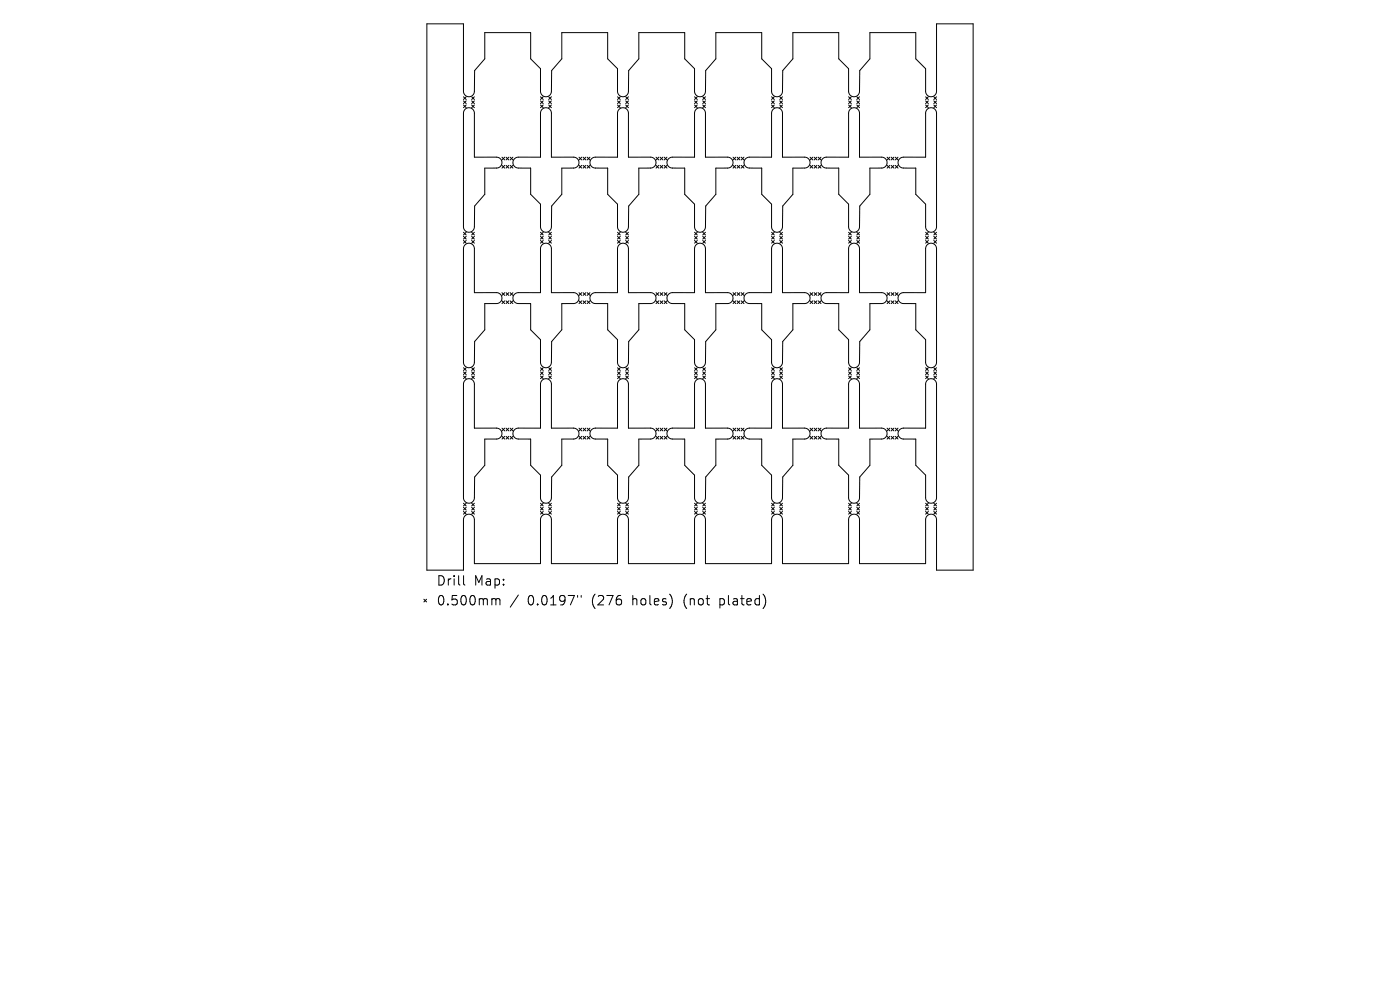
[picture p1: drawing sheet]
<svg xmlns="http://www.w3.org/2000/svg" width="297mm" height="210mm" viewBox="0 0 297 210" stroke-linecap="round" stroke-linejoin="round" font-family="sans-serif">
<defs><g id="words">
<g font-size="2.8">
<text x="92.5" y="124.5">Drill</text>
<text x="100.5" y="124.5">Map:</text>
<text x="92.5" y="128.7">0.500mm</text>
<text x="111.9" y="128.7">0.0197&quot;</text>
<text x="125.7" y="128.7">(276</text>
<text x="134.4" y="128.7">holes)</text>
<text x="145.5" y="128.7">(not</text>
<text x="153.3" y="128.7">plated)</text>
</g>
</g></defs>
<g fill="none" stroke="#000" stroke-width=".21">
<path d="M90.6 5.1h7.7v14.3a1.16 1.16 0 0 0 1.2 1.1 1.16 1.16 0 0 0 1.1-1.1l.1-4.4 2.1-2.5v-5.6h9.8v5.6l2.1 2.1v4.8a1.16 1.16 0 0 0 1.1 1.1 1.16 1.16 0 0 0 1.2-1.1v-4.4l2.2-2.5v-5.6h9.7v5.6l2.1 2.1v4.8a1.16 1.16 0 0 0 1.2 1.1 1.16 1.16 0 0 0 1.1-1.1l.1-4.4 2.1-2.5v-5.6h9.8v5.6l2 2.1v4.8a1.16 1.16 0 0 0 1.2 1.1 1.16 1.16 0 0 0 1.2-1.1v-4.4l2.2-2.5v-5.6h9.7v5.6l2.1 2.1v4.8a1.16 1.16 0 0 0 1.1 1.1 1.16 1.16 0 0 0 1.2-1.1l.1-4.4 2.1-2.5v-5.6h9.7v5.6l2.1 2.1v4.8a1.16 1.16 0 0 0 1.2 1.1 1.16 1.16 0 0 0 1.1-1.1l.1-4.4 2.1-2.5v-5.6h9.8v5.6l2.1 2.1v4.8a1.16 1.16 0 0 0 1.1 1.1 1.16 1.16 0 0 0 1.2-1.1v-14.3h7.7v115.8h-7.7v-10.7a1.16 1.16 0 0 0-1.2-1.1 1.16 1.16 0 0 0-1.1 1.1v9.4h-14.1v-9.4a1.16 1.16 0 0 0-1.1-1.1 1.16 1.16 0 0 0-1.2 1.1v9.4h-14v-9.4a1.16 1.16 0 0 0-1.2-1.1 1.16 1.16 0 0 0-1.1 1.1v9.4h-14v-9.4a1.16 1.16 0 0 0-1.2-1.1 1.16 1.16 0 0 0-1.2 1.1v9.4h-14v-9.4a1.16 1.16 0 0 0-1.1-1.1 1.16 1.16 0 0 0-1.2 1.1v9.4h-14v-9.4a1.16 1.16 0 0 0-1.2-1.1 1.16 1.16 0 0 0-1.1 1.1v9.4h-14.1v-9.4a1.16 1.16 0 0 0-1.1-1.1 1.16 1.16 0 0 0-1.2 1.1v10.7h-7.7zM98.3 20.5l.6 .6M98.3 21.4l.6 .6M98.3 22.3l.6 .5M98.7 23.2a1.16 1.16 0 0 1 1.2-.3 1.16 1.16 0 0 1 .7 1.1v9.3h4.7a1.16 1.16 0 0 1 1.2 1.2 1.16 1.16 0 0 1-1.2 1.2h-2.5v5.5l-2.1 2.5-.1 4.4a1.16 1.16 0 0 1-1.1 1.2 1.16 1.16 0 0 1-1.2-1.2v-24.1zM98.9 20.5l-.6 .6M98.9 21.4l-.6 .6M98.9 22.3l-.6 .5M100.1 22.3l.5 .5M100.1 20.5l.5 .6M100.1 21.4l.5 .6M100.6 20.5l-.5 .6"/>
<path d="M100.6 21.4l-.5 .6M100.6 22.3l-.5 .5M106.5 33.3l.6 .6M106.5 35.1l.6 .6M107.1 33.3l-.6 .6M107.1 35.1l-.6 .6M107.4 33.3l.5 .6M107.4 35.1l.5 .6M107.9 33.3l-.5 .6M107.9 35.1l-.5 .6M108.2 35.1l.6 .6M108.2 33.3l.6 .6"/>
<path d="M108.8 33.3l-.6 .6M108.8 35.1l-.6 .6M114.7 20.5l.5 .6M114.7 21.4l.5 .6M114.7 22.3l.5 .5M115 23.2a1.16 1.16 0 0 1 1.3-.3 1.16 1.16 0 0 1 .7 1.1v9.3h4.7a1.16 1.16 0 0 1 1.1 1.2 1.16 1.16 0 0 1-1.1 1.2h-2.5v5.5l-2.2 2.5v4.4a1.16 1.16 0 0 1-1.2 1.2 1.16 1.16 0 0 1-1.1-1.2v-4.8l-2.1-2.1v-5.5h-2.6a1.16 1.16 0 0 1-1.2-1.2 1.16 1.16 0 0 1 1.2-1.2h4.7v-9.3zM115.2 20.5l-.5 .6M115.2 21.4l-.5 .6M115.2 22.3l-.5 .5M116.4 22.3l.6 .5M116.4 20.5l.6 .6M116.4 21.4l.6 .6"/>
<path d="M117 20.5l-.6 .6M117 21.4l-.6 .6M117 22.3l-.6 .5M122.8 33.3l.6 .6M122.8 35.1l.6 .6M123.4 33.3l-.6 .6M123.4 35.1l-.6 .6M123.7 33.3l.6 .6M123.7 35.1l.6 .6M124.3 33.3l-.6 .6M124.3 35.1l-.6 .6M124.6 35.1l.5 .6"/>
<path d="M124.6 33.3l.5 .6M125.1 33.3l-.5 .6M125.1 35.1l-.5 .6M131 20.5l.6 .6M131 21.4l.6 .6M131 22.3l.6 .5M131.4 23.2a1.16 1.16 0 0 1 1.2-.3 1.16 1.16 0 0 1 .7 1.1v9.3h4.7a1.16 1.16 0 0 1 1.2 1.2 1.16 1.16 0 0 1-1.2 1.2h-2.5v5.5l-2.1 2.5-.1 4.4a1.16 1.16 0 0 1-1.1 1.2 1.16 1.16 0 0 1-1.2-1.2v-4.8l-2.1-2.1v-5.5h-2.6a1.16 1.16 0 0 1-1.2-1.2 1.16 1.16 0 0 1 1.2-1.2h4.7v-9.3zM131.6 20.5l-.6 .6M131.6 21.4l-.6 .6M131.6 22.3l-.6 .5M132.7 22.3l.6 .5M132.7 20.5l.6 .6"/>
<path d="M132.7 21.4l.6 .6M133.3 20.5l-.6 .6M133.3 21.4l-.6 .6M133.3 22.3l-.6 .5M139.2 33.3l.6 .6M139.2 35.1l.6 .6M139.8 33.3l-.6 .6M139.8 35.1l-.6 .6M140 33.3l.6 .6M140 35.1l.6 .6M140.6 33.3l-.6 .6M140.6 35.1l-.6 .6"/>
<path d="M140.9 35.1l.6 .6M140.9 33.3l.6 .6M141.5 33.3l-.6 .6M141.5 35.1l-.6 .6M147.3 20.5l.6 .6M147.3 21.4l.6 .6M147.3 22.3l.6 .5M147.7 23.2a1.16 1.16 0 0 1 1.3-.3 1.16 1.16 0 0 1 .7 1.1v9.3h4.7a1.16 1.16 0 0 1 1.1 1.2 1.16 1.16 0 0 1-1.1 1.2h-2.5v5.5l-2.2 2.5v4.4a1.16 1.16 0 0 1-1.2 1.2 1.16 1.16 0 0 1-1.2-1.2v-4.8l-2-2.1v-5.5h-2.7a1.16 1.16 0 0 1-1.1-1.2 1.16 1.16 0 0 1 1.1-1.2h4.7v-9.3zM147.9 20.5l-.6 .6M147.9 21.4l-.6 .6M147.9 22.3l-.6 .5M149.1 22.3l.6 .5"/>
<path d="M149.1 20.5l.6 .6M149.1 21.4l.6 .6M149.7 20.5l-.6 .6M149.7 21.4l-.6 .6M149.7 22.3l-.6 .5M155.5 33.3l.6 .6M155.5 35.1l.6 .6M156.1 33.3l-.6 .6M156.1 35.1l-.6 .6M156.4 33.3l.6 .6M156.4 35.1l.6 .6M157 33.3l-.6 .6"/>
<path d="M157 35.1l-.6 .6M157.3 35.1l.5 .6M157.3 33.3l.5 .6M157.8 33.3l-.5 .6M157.8 35.1l-.5 .6M163.7 20.5l.6 .6M163.7 21.4l.6 .6M163.7 22.3l.6 .5M164 23.2a1.16 1.16 0 0 1 1.3-.3 1.16 1.16 0 0 1 .7 1.1v9.3h4.7a1.16 1.16 0 0 1 1.2 1.2 1.16 1.16 0 0 1-1.2 1.2h-2.5v5.5l-2.1 2.5-.1 4.4a1.16 1.16 0 0 1-1.2 1.2 1.16 1.16 0 0 1-1.1-1.2v-4.8l-2.1-2.1v-5.5h-2.6a1.16 1.16 0 0 1-1.2-1.2 1.16 1.16 0 0 1 1.2-1.2h4.7v-9.3zM164.3 20.5l-.6 .6M164.3 21.4l-.6 .6M164.3 22.3l-.6 .5"/>
<path d="M165.4 22.3l.6 .5M165.4 20.5l.6 .6M165.4 21.4l.6 .6M166 20.5l-.6 .6M166 21.4l-.6 .6M166 22.3l-.6 .5M171.9 33.3l.5 .6M171.9 35.1l.5 .6M172.4 33.3l-.5 .6M172.4 35.1l-.5 .6M172.7 33.3l.6 .6M172.7 35.1l.6 .6"/>
<path d="M173.3 33.3l-.6 .6M173.3 35.1l-.6 .6M173.6 35.1l.6 .6M173.6 33.3l.6 .6M174.2 33.3l-.6 .6M174.2 35.1l-.6 .6M180 20.5l.6 .6M180 21.4l.6 .6M180 22.3l.6 .5M180.4 23.2a1.16 1.16 0 0 1 1.2-.3 1.16 1.16 0 0 1 .7 1.1v9.3h4.7a1.16 1.16 0 0 1 1.2 1.2 1.16 1.16 0 0 1-1.2 1.2h-2.5v5.5l-2.1 2.5-.1 4.4a1.16 1.16 0 0 1-1.1 1.2 1.16 1.16 0 0 1-1.2-1.2v-4.8l-2.1-2.1v-5.5h-2.6a1.16 1.16 0 0 1-1.1-1.2 1.16 1.16 0 0 1 1.1-1.2h4.7v-9.3zM180.6 20.5l-.6 .6M180.6 21.4l-.6 .6"/>
<path d="M180.6 22.3l-.6 .5M181.8 22.3l.5 .5M181.8 20.5l.5 .6M181.8 21.4l.5 .6M182.3 20.5l-.5 .6M182.3 21.4l-.5 .6M182.3 22.3l-.5 .5M188.2 33.3l.6 .6M188.2 35.1l.6 .6M188.8 33.3l-.6 .6M188.8 35.1l-.6 .6M189.1 33.3l.5 .6"/>
<path d="M189.1 35.1l.5 .6M189.6 33.3l-.5 .6M189.6 35.1l-.5 .6M189.9 35.1l.6 .6M189.9 33.3l.6 .6M190.5 33.3l-.6 .6M190.5 35.1l-.6 .6M196.4 20.5l.5 .6M196.4 21.4l.5 .6M196.4 22.3l.5 .5M196.7 23.2a1.16 1.16 0 0 1 1.3-.3 1.16 1.16 0 0 1 .7 1.1v24.1a1.16 1.16 0 0 1-1.2 1.2 1.16 1.16 0 0 1-1.1-1.2v-4.8l-2.1-2.1v-5.5h-2.6a1.16 1.16 0 0 1-1.2-1.2 1.16 1.16 0 0 1 1.2-1.2h4.7v-9.3zM196.9 20.5l-.5 .6"/>
<path d="M196.9 21.4l-.5 .6M196.9 22.3l-.5 .5M198.1 22.3l.6 .5M198.1 20.5l.6 .6M198.1 21.4l.6 .6M198.7 20.5l-.6 .6M198.7 21.4l-.6 .6M198.7 22.3l-.6 .5M98.3 49.3l.6 .5M98.3 50.1l.6 .6M98.3 51l.6 .6M98.7 51.9a1.16 1.16 0 0 1 1.2-.2 1.16 1.16 0 0 1 .7 1v9.4h4.7a1.16 1.16 0 0 1 1.2 1.1 1.16 1.16 0 0 1-1.2 1.2h-2.5v5.6l-2.1 2.4-.1 4.5a1.16 1.16 0 0 1-1.1 1.1 1.16 1.16 0 0 1-1.2-1.1v-24.2z"/>
<path d="M98.9 49.3l-.6 .5M98.9 50.1l-.6 .6M98.9 51l-.6 .6M100.1 51l.5 .6M100.1 49.3l.5 .5M100.1 50.1l.5 .6M100.6 49.3l-.5 .5M100.6 50.1l-.5 .6M100.6 51l-.5 .6M114.7 49.3l.5 .5M114.7 50.1l.5 .6M114.7 51l.5 .6"/>
<path d="M115 51.9a1.16 1.16 0 0 1 1.3-.2 1.16 1.16 0 0 1 .7 1v9.4h4.7a1.16 1.16 0 0 1 1.1 1.1 1.16 1.16 0 0 1-1.1 1.2h-2.5v5.6l-2.2 2.4v4.5a1.16 1.16 0 0 1-1.2 1.1 1.16 1.16 0 0 1-1.1-1.1v-4.8l-2.1-2.1v-5.6h-2.6a1.16 1.16 0 0 1-1.2-1.2 1.16 1.16 0 0 1 1.2-1.1h4.7v-9.4zM115.2 49.3l-.5 .5M115.2 50.1l-.5 .6M115.2 51l-.5 .6M116.4 51l.6 .6M116.4 49.3l.6 .5M116.4 50.1l.6 .6M117 49.3l-.6 .5M117 50.1l-.6 .6M117 51l-.6 .6M131 49.3l.6 .5M131 50.1l.6 .6"/>
<path d="M131 51l.6 .6M131.4 51.9a1.16 1.16 0 0 1 1.2-.2 1.16 1.16 0 0 1 .7 1v9.4h4.7a1.16 1.16 0 0 1 1.2 1.1 1.16 1.16 0 0 1-1.2 1.2h-2.5v5.6l-2.1 2.4-.1 4.5a1.16 1.16 0 0 1-1.1 1.1 1.16 1.16 0 0 1-1.2-1.1v-4.8l-2.1-2.1v-5.6h-2.6a1.16 1.16 0 0 1-1.2-1.2 1.16 1.16 0 0 1 1.2-1.1h4.7v-9.4zM131.6 49.3l-.6 .5M131.6 50.1l-.6 .6M131.6 51l-.6 .6M132.7 51l.6 .6M132.7 49.3l.6 .5M132.7 50.1l.6 .6M133.3 49.3l-.6 .5M133.3 50.1l-.6 .6M133.3 51l-.6 .6M147.3 49.3l.6 .5"/>
<path d="M147.3 50.1l.6 .6M147.3 51l.6 .6M147.7 51.9a1.16 1.16 0 0 1 1.3-.2 1.16 1.16 0 0 1 .7 1v9.4h4.7a1.16 1.16 0 0 1 1.1 1.1 1.16 1.16 0 0 1-1.1 1.2h-2.5v5.6l-2.2 2.4v4.5a1.16 1.16 0 0 1-1.2 1.1 1.16 1.16 0 0 1-1.2-1.1v-4.8l-2-2.1v-5.6h-2.7a1.16 1.16 0 0 1-1.1-1.2 1.16 1.16 0 0 1 1.1-1.1h4.7v-9.4zM147.9 49.3l-.6 .5M147.9 50.1l-.6 .6M147.9 51l-.6 .6M149.1 51l.6 .6M149.1 49.3l.6 .5M149.1 50.1l.6 .6M149.7 49.3l-.6 .5M149.7 50.1l-.6 .6M149.7 51l-.6 .6"/>
<path d="M163.7 49.3l.6 .5M163.7 50.1l.6 .6M163.7 51l.6 .6M164 51.9a1.16 1.16 0 0 1 1.3-.2 1.16 1.16 0 0 1 .7 1v9.4h4.7a1.16 1.16 0 0 1 1.2 1.1 1.16 1.16 0 0 1-1.2 1.2h-2.5v5.6l-2.1 2.4-.1 4.5a1.16 1.16 0 0 1-1.2 1.1 1.16 1.16 0 0 1-1.1-1.1v-4.8l-2.1-2.1v-5.6h-2.6a1.16 1.16 0 0 1-1.2-1.2 1.16 1.16 0 0 1 1.2-1.1h4.7v-9.4zM164.3 49.3l-.6 .5M164.3 50.1l-.6 .6M164.3 51l-.6 .6M165.4 51l.6 .6M165.4 49.3l.6 .5M165.4 50.1l.6 .6M166 49.3l-.6 .5M166 50.1l-.6 .6"/>
<path d="M166 51l-.6 .6M180 49.3l.6 .5M180 50.1l.6 .6M180 51l.6 .6M180.4 51.9a1.16 1.16 0 0 1 1.2-.2 1.16 1.16 0 0 1 .7 1v9.4h4.7a1.16 1.16 0 0 1 1.2 1.1 1.16 1.16 0 0 1-1.2 1.2h-2.5v5.6l-2.1 2.4-.1 4.5a1.16 1.16 0 0 1-1.1 1.1 1.16 1.16 0 0 1-1.2-1.1v-4.8l-2.1-2.1v-5.6h-2.6a1.16 1.16 0 0 1-1.1-1.2 1.16 1.16 0 0 1 1.1-1.1h4.7v-9.4zM180.6 49.3l-.6 .5M180.6 50.1l-.6 .6M180.6 51l-.6 .6M181.8 51l.5 .6M181.8 49.3l.5 .5M181.8 50.1l.5 .6M182.3 49.3l-.5 .5"/>
<path d="M182.3 50.1l-.5 .6M182.3 51l-.5 .6M196.4 49.3l.5 .5M196.4 50.1l.5 .6M196.4 51l.5 .6M196.7 51.9a1.16 1.16 0 0 1 1.3-.2 1.16 1.16 0 0 1 .7 1v24.2a1.16 1.16 0 0 1-1.2 1.1 1.16 1.16 0 0 1-1.1-1.1v-4.8l-2.1-2.1v-5.6h-2.6a1.16 1.16 0 0 1-1.2-1.2 1.16 1.16 0 0 1 1.2-1.1h4.7v-9.4zM196.9 49.3l-.5 .5M196.9 50.1l-.5 .6M196.9 51l-.5 .6M198.1 49.3l.6 .5M198.1 50.1l.6 .6M198.1 51l.6 .6"/>
<path d="M198.7 49.3l-.6 .5M198.7 50.1l-.6 .6M198.7 51l-.6 .6M98.3 78l.6 .6M98.3 78.9l.6 .6M98.3 79.7l.6 .6M98.9 78l-.6 .6M98.9 78.9l-.6 .6M98.9 79.7l-.6 .6M100.1 78l.5 .6M100.1 78.9l.5 .6M100.1 79.7l.5 .6"/>
<path d="M100.6 78l-.5 .6M100.6 78.9l-.5 .6M100.6 79.7l-.5 .6M106.5 62.1l.6 .6M106.5 63.8l.6 .6M107.1 62.1l-.6 .6M107.1 63.8l-.6 .6M107.4 62.1l.5 .6M107.4 63.8l.5 .6M107.9 62.1l-.5 .6M107.9 63.8l-.5 .6M108.2 63.8l.6 .6"/>
<path d="M108.2 62.1l.6 .6M108.8 62.1l-.6 .6M108.8 63.8l-.6 .6M114.7 78l.5 .6M114.7 78.9l.5 .6M114.7 79.7l.5 .6M115.2 78l-.5 .6M115.2 78.9l-.5 .6M115.2 79.7l-.5 .6M116.4 79.7l.6 .6M116.4 78l.6 .6M116.4 78.9l.6 .6"/>
<path d="M117 78l-.6 .6M117 78.9l-.6 .6M117 79.7l-.6 .6M122.8 62.1l.6 .6M122.8 63.8l.6 .6M123.4 62.1l-.6 .6M123.4 63.8l-.6 .6M123.7 62.1l.6 .6M123.7 63.8l.6 .6M124.3 62.1l-.6 .6M124.3 63.8l-.6 .6M124.6 63.8l.5 .6"/>
<path d="M124.6 62.1l.5 .6M125.1 62.1l-.5 .6M125.1 63.8l-.5 .6M131 78l.6 .6M131 78.9l.6 .6M131 79.7l.6 .6M131.6 78l-.6 .6M131.6 78.9l-.6 .6M131.6 79.7l-.6 .6M132.7 79.7l.6 .6M132.7 78l.6 .6M132.7 78.9l.6 .6"/>
<path d="M133.3 78l-.6 .6M133.3 78.9l-.6 .6M133.3 79.7l-.6 .6M139.2 62.1l.6 .6M139.2 63.8l.6 .6M139.8 62.1l-.6 .6M139.8 63.8l-.6 .6M140 63.8l.6 .6M140 62.1l.6 .6M140.6 62.1l-.6 .6M140.6 63.8l-.6 .6M140.9 63.8l.6 .6"/>
<path d="M140.9 62.1l.6 .6M141.5 62.1l-.6 .6M141.5 63.8l-.6 .6M147.3 78l.6 .6M147.3 78.9l.6 .6M147.3 79.7l.6 .6M147.9 78l-.6 .6M147.9 78.9l-.6 .6M147.9 79.7l-.6 .6M149.1 79.7l.6 .6M149.1 78l.6 .6M149.1 78.9l.6 .6"/>
<path d="M149.7 78l-.6 .6M149.7 78.9l-.6 .6M149.7 79.7l-.6 .6M155.5 62.1l.6 .6M155.5 63.8l.6 .6M156.1 62.1l-.6 .6M156.1 63.8l-.6 .6M156.4 62.1l.6 .6M156.4 63.8l.6 .6M157 62.1l-.6 .6M157 63.8l-.6 .6M157.3 63.8l.5 .6"/>
<path d="M157.3 62.1l.5 .6M157.8 62.1l-.5 .6M157.8 63.8l-.5 .6M163.7 78l.6 .6M163.7 78.9l.6 .6M163.7 79.7l.6 .6M164.3 78l-.6 .6M164.3 78.9l-.6 .6M164.3 79.7l-.6 .6M165.4 79.7l.6 .6M165.4 78l.6 .6M165.4 78.9l.6 .6"/>
<path d="M166 78l-.6 .6M166 78.9l-.6 .6M166 79.7l-.6 .6M171.9 62.1l.5 .6M171.9 63.8l.5 .6M172.4 62.1l-.5 .6M172.4 63.8l-.5 .6M172.7 63.8l.6 .6M172.7 62.1l.6 .6M173.3 62.1l-.6 .6M173.3 63.8l-.6 .6M173.6 62.1l.6 .6"/>
<path d="M173.6 63.8l.6 .6M174.2 62.1l-.6 .6M174.2 63.8l-.6 .6M180 79.7l.6 .6M180 78l.6 .6M180 78.9l.6 .6M180.6 78l-.6 .6M180.6 78.9l-.6 .6M180.6 79.7l-.6 .6M181.8 79.7l.5 .6M181.8 78l.5 .6M181.8 78.9l.5 .6"/>
<path d="M182.3 78l-.5 .6M182.3 78.9l-.5 .6M182.3 79.7l-.5 .6M188.2 62.1l.6 .6M188.2 63.8l.6 .6M188.8 62.1l-.6 .6M188.8 63.8l-.6 .6M189.1 62.1l.5 .6M189.1 63.8l.5 .6M189.6 62.1l-.5 .6M189.6 63.8l-.5 .6M189.9 63.8l.6 .6"/>
<path d="M189.9 62.1l.6 .6M190.5 62.1l-.6 .6M190.5 63.8l-.6 .6M196.4 79.7l.5 .6M196.4 78l.5 .6M196.4 78.9l.5 .6M196.9 78l-.5 .6M196.9 78.9l-.5 .6M196.9 79.7l-.5 .6M198.1 79.7l.6 .6M198.1 78l.6 .6M198.1 78.9l.6 .6"/>
<path d="M198.7 78l-.6 .6M198.7 78.9l-.6 .6M198.7 79.7l-.6 .6M98.7 80.6a1.16 1.16 0 0 1 1.2-.2 1.16 1.16 0 0 1 .7 1.1v9.3h4.7a1.16 1.16 0 0 1 1.2 1.2 1.16 1.16 0 0 1-1.2 1.1h-2.5v5.6l-2.1 2.5-.1 4.4a1.16 1.16 0 0 1-1.1 1.2 1.16 1.16 0 0 1-1.2-1.2v-24.1zM106.5 90.8l.6 .6M106.5 92.6l.6 .5M107.1 90.8l-.6 .6M107.1 92.6l-.6 .5M107.4 90.8l.5 .6M107.4 92.6l.5 .5M107.9 90.8l-.5 .6M107.9 92.6l-.5 .5"/>
<path d="M108.2 92.6l.6 .5M108.2 90.8l.6 .6M108.8 90.8l-.6 .6M108.8 92.6l-.6 .5M115 80.6a1.16 1.16 0 0 1 1.3-.2 1.16 1.16 0 0 1 .7 1.1v9.3h4.7a1.16 1.16 0 0 1 1.1 1.2 1.16 1.16 0 0 1-1.1 1.1h-2.5v5.6l-2.2 2.5v4.4a1.16 1.16 0 0 1-1.2 1.2 1.16 1.16 0 0 1-1.1-1.2v-4.8l-2.1-2.1v-5.6h-2.6a1.16 1.16 0 0 1-1.2-1.1 1.16 1.16 0 0 1 1.2-1.2h4.7v-9.3zM122.8 90.8l.6 .6M122.8 92.6l.6 .5M123.4 90.8l-.6 .6M123.4 92.6l-.6 .5M123.7 90.8l.6 .6M123.7 92.6l.6 .5M124.3 90.8l-.6 .6"/>
<path d="M124.3 92.6l-.6 .5M124.6 92.6l.5 .5M124.6 90.8l.5 .6M125.1 90.8l-.5 .6M125.1 92.6l-.5 .5M131.4 80.6a1.16 1.16 0 0 1 1.2-.2 1.16 1.16 0 0 1 .7 1.1v9.3h4.7a1.16 1.16 0 0 1 1.2 1.2 1.16 1.16 0 0 1-1.2 1.1h-2.5v5.6l-2.1 2.5-.1 4.4a1.16 1.16 0 0 1-1.1 1.2 1.16 1.16 0 0 1-1.2-1.2v-4.8l-2.1-2.1v-5.6h-2.6a1.16 1.16 0 0 1-1.2-1.1 1.16 1.16 0 0 1 1.2-1.2h4.7v-9.3zM139.2 90.8l.6 .6M139.2 92.6l.6 .5M139.8 90.8l-.6 .6M139.8 92.6l-.6 .5M140 90.8l.6 .6M140 92.6l.6 .5"/>
<path d="M140.6 90.8l-.6 .6M140.6 92.6l-.6 .5M140.9 92.6l.6 .5M140.9 90.8l.6 .6M141.5 90.8l-.6 .6M141.5 92.6l-.6 .5M147.7 80.6a1.16 1.16 0 0 1 1.3-.2 1.16 1.16 0 0 1 .7 1.1v9.3h4.7a1.16 1.16 0 0 1 1.1 1.2 1.16 1.16 0 0 1-1.1 1.1h-2.5v5.6l-2.2 2.5v4.4a1.16 1.16 0 0 1-1.2 1.2 1.16 1.16 0 0 1-1.2-1.2v-4.8l-2-2.1v-5.6h-2.7a1.16 1.16 0 0 1-1.1-1.1 1.16 1.16 0 0 1 1.1-1.2h4.7v-9.3zM155.5 90.8l.6 .6M155.5 92.6l.6 .5M156.1 90.8l-.6 .6M156.1 92.6l-.6 .5M156.4 90.8l.6 .6"/>
<path d="M156.4 92.6l.6 .5M157 90.8l-.6 .6M157 92.6l-.6 .5M157.3 92.6l.5 .5M157.3 90.8l.5 .6M157.8 90.8l-.5 .6M157.8 92.6l-.5 .5M164 80.6a1.16 1.16 0 0 1 1.3-.2 1.16 1.16 0 0 1 .7 1.1v9.3h4.7a1.16 1.16 0 0 1 1.2 1.2 1.16 1.16 0 0 1-1.2 1.1h-2.5v5.6l-2.1 2.5-.1 4.4a1.16 1.16 0 0 1-1.2 1.2 1.16 1.16 0 0 1-1.1-1.2v-4.8l-2.1-2.1v-5.6h-2.6a1.16 1.16 0 0 1-1.2-1.1 1.16 1.16 0 0 1 1.2-1.2h4.7v-9.3zM171.9 90.8l.5 .6M171.9 92.6l.5 .5M172.4 90.8l-.5 .6M172.4 92.6l-.5 .5"/>
<path d="M172.7 90.8l.6 .6M172.7 92.6l.6 .5M173.3 90.8l-.6 .6M173.3 92.6l-.6 .5M173.6 92.6l.6 .5M173.6 90.8l.6 .6M174.2 90.8l-.6 .6M174.2 92.6l-.6 .5M180.4 80.6a1.16 1.16 0 0 1 1.2-.2 1.16 1.16 0 0 1 .7 1.1v9.3h4.7a1.16 1.16 0 0 1 1.2 1.2 1.16 1.16 0 0 1-1.2 1.1h-2.5v5.6l-2.1 2.5-.1 4.4a1.16 1.16 0 0 1-1.1 1.2 1.16 1.16 0 0 1-1.2-1.2v-4.8l-2.1-2.1v-5.6h-2.6a1.16 1.16 0 0 1-1.1-1.1 1.16 1.16 0 0 1 1.1-1.2h4.7v-9.3zM188.2 90.8l.6 .6M188.2 92.6l.6 .5M188.8 90.8l-.6 .6"/>
<path d="M188.8 92.6l-.6 .5M189.1 92.6l.5 .5M189.1 90.8l.5 .6M189.6 90.8l-.5 .6M189.6 92.6l-.5 .5M189.9 92.6l.6 .5M189.9 90.8l.6 .6M190.5 90.8l-.6 .6M190.5 92.6l-.6 .5M196.7 80.6a1.16 1.16 0 0 1 1.3-.2 1.16 1.16 0 0 1 .7 1.1v24.1a1.16 1.16 0 0 1-1.2 1.2 1.16 1.16 0 0 1-1.1-1.2v-4.8l-2.1-2.1v-5.6h-2.6a1.16 1.16 0 0 1-1.2-1.1 1.16 1.16 0 0 1 1.2-1.2h4.7v-9.3zM98.3 106.8l.6 .5M98.3 107.6l.6 .6"/>
<path d="M98.3 108.5l.6 .6M98.9 106.8l-.6 .5M98.9 107.6l-.6 .6M98.9 108.5l-.6 .6M100.1 108.5l.5 .6M100.1 106.8l.5 .5M100.1 107.6l.5 .6M100.6 106.8l-.5 .5M100.6 107.6l-.5 .6M100.6 108.5l-.5 .6M114.7 106.8l.5 .5M114.7 107.6l.5 .6"/>
<path d="M114.7 108.5l.5 .6M115.2 106.8l-.5 .5M115.2 107.6l-.5 .6M115.2 108.5l-.5 .6M116.4 108.5l.6 .6M116.4 106.8l.6 .5M116.4 107.6l.6 .6M117 106.8l-.6 .5M117 107.6l-.6 .6M117 108.5l-.6 .6M131 106.8l.6 .5M131 107.6l.6 .6"/>
<path d="M131 108.5l.6 .6M131.6 106.8l-.6 .5M131.6 107.6l-.6 .6M131.6 108.5l-.6 .6M132.7 108.5l.6 .6M132.7 106.8l.6 .5M132.7 107.6l.6 .6M133.3 106.8l-.6 .5M133.3 107.6l-.6 .6M133.3 108.5l-.6 .6M147.3 106.8l.6 .5M147.3 107.6l.6 .6"/>
<path d="M147.3 108.5l.6 .6M147.9 106.8l-.6 .5M147.9 107.6l-.6 .6M147.9 108.5l-.6 .6M149.1 108.5l.6 .6M149.1 106.8l.6 .5M149.1 107.6l.6 .6M149.7 106.8l-.6 .5M149.7 107.6l-.6 .6M149.7 108.5l-.6 .6M163.7 106.8l.6 .5M163.7 107.6l.6 .6"/>
<path d="M163.7 108.5l.6 .6M164.3 106.8l-.6 .5M164.3 107.6l-.6 .6M164.3 108.5l-.6 .6M165.4 108.5l.6 .6M165.4 106.8l.6 .5M165.4 107.6l.6 .6M166 106.8l-.6 .5M166 107.6l-.6 .6M166 108.5l-.6 .6M180 108.5l.6 .6M180 106.8l.6 .5"/>
<path d="M180 107.6l.6 .6M180.6 106.8l-.6 .5M180.6 107.6l-.6 .6M180.6 108.5l-.6 .6M181.8 106.8l.5 .5M181.8 107.6l.5 .6M181.8 108.5l.5 .6M182.3 106.8l-.5 .5M182.3 107.6l-.5 .6M182.3 108.5l-.5 .6M196.4 108.5l.5 .6M196.4 106.8l.5 .5"/>
<path d="M196.4 107.6l.5 .6M196.9 106.8l-.5 .5M196.9 107.6l-.5 .6M196.9 108.5l-.5 .6M198.1 108.5l.6 .6M198.1 106.8l.6 .5M198.1 107.6l.6 .6M198.7 106.8l-.6 .5M198.7 107.6l-.6 .6M198.7 108.5l-.6 .6M89.9 127.1l.6 .6M90.5 127.1l-.6 .6"/>
<path d="M98.3 122.1v1.7l.3 .3M104.6 127l.5 .1 .1 .2M105.2 127.3l.3-.3 .5 .1 .1 1.2M105.2 127.3v1M110 126.2l-1.8 2.6M122.5 126.3v.4M123.3 126.3v.4"/>
</g>
<use href="#words"/>
</svg>
